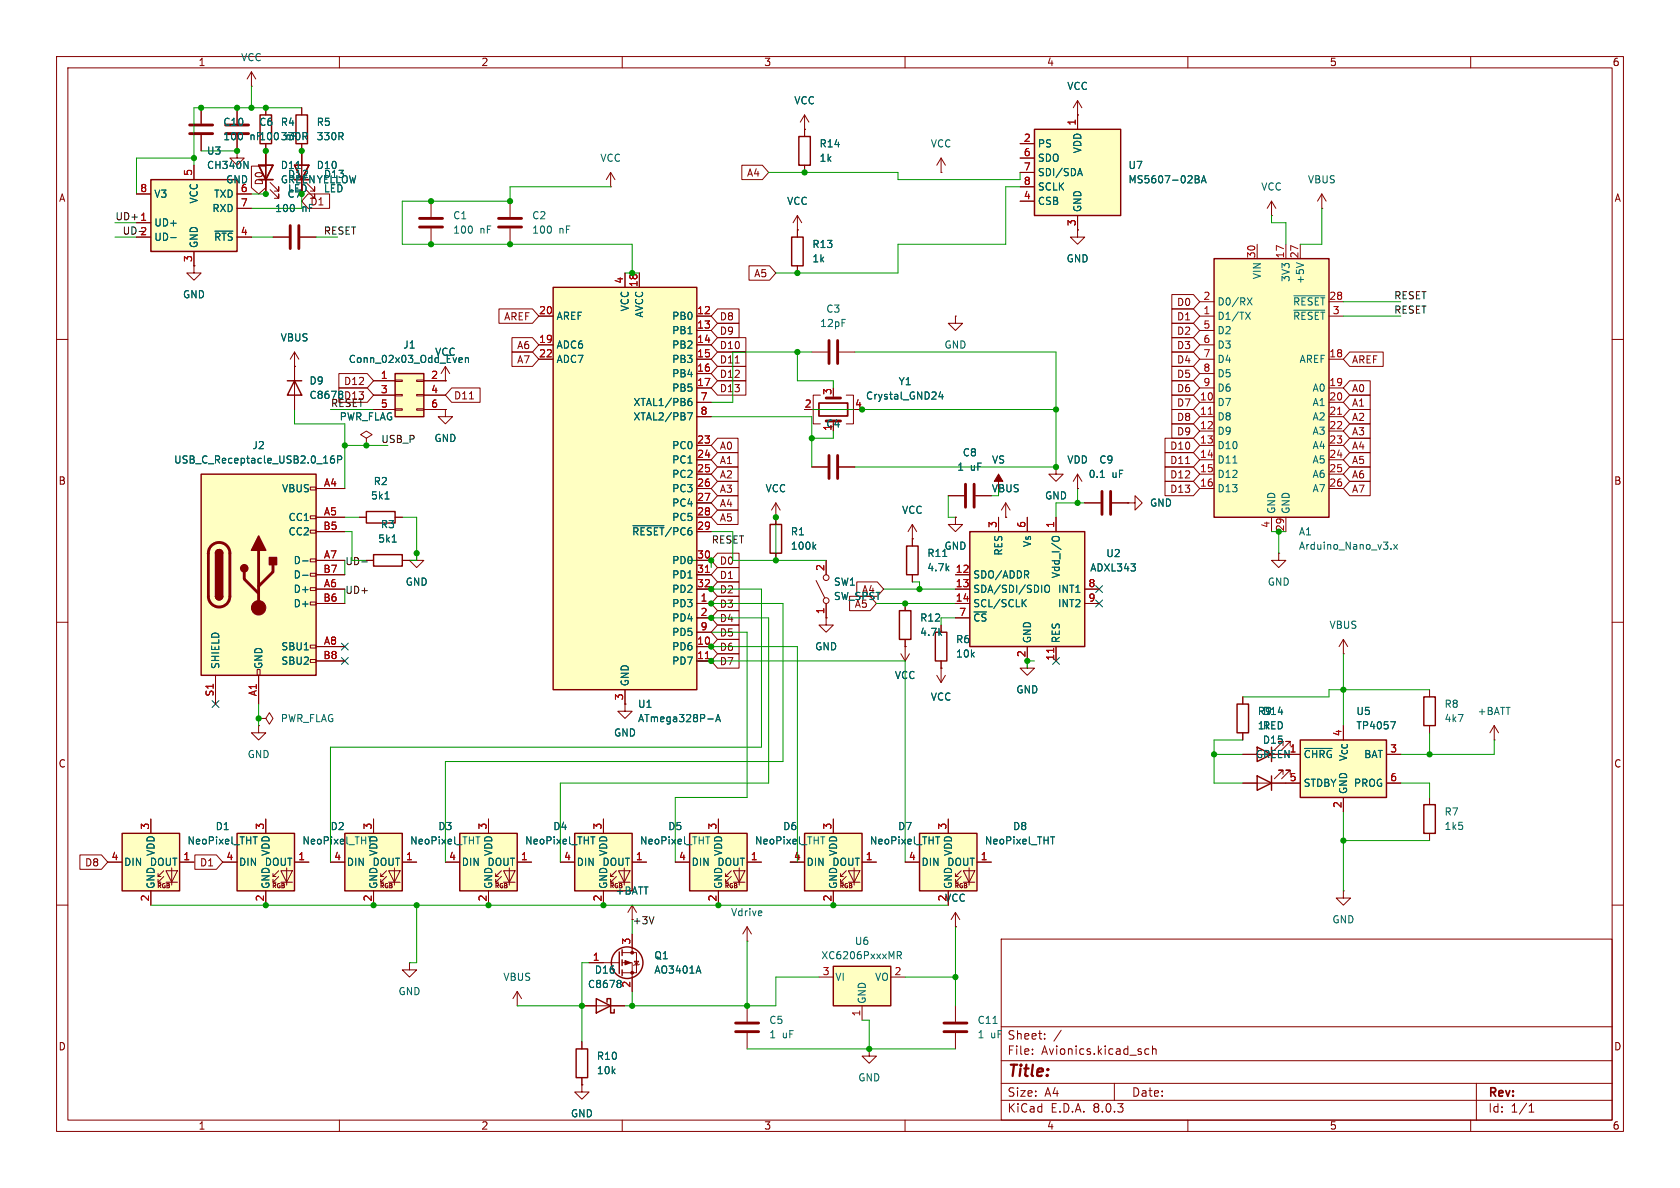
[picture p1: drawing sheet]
<svg xmlns="http://www.w3.org/2000/svg" width="297mm" height="210mm" viewBox="0 0 297 210" stroke-linecap="round" stroke-linejoin="round" font-family="sans-serif">
<defs><g id="words">
<text font-size="2.8" fill="#840000" x="178" y="190.9">Title:</text>
<g font-size="2.1" fill="#840000">
<text x="178" y="184">Sheet:</text>
<text x="178" y="186.7">File:</text>
<text x="184.1" y="186.7">Avionics.kicad_sch</text>
<text x="178" y="196.9">KiCad</text>
<text x="178" y="194.1">Size:</text>
<text x="184.7" y="194.1">A4</text>
<text x="185.7" y="196.9">E.D.A.</text>
<text x="193.3" y="196.9">8.0.3</text>
<text x="200" y="194.1">Date:</text>
<text x="263" y="194.3">Rev:</text>
<text x="263" y="196.9">Id:</text>
<text x="267.1" y="196.9">1/1</text>
</g>
<g font-size="1.8" fill="#840000">
<text x="35" y="11.9">1</text>
<text x="85" y="11.9">2</text>
<text x="135" y="11.9">3</text>
<text x="185" y="11.9">4</text>
<text x="235" y="11.9">5</text>
<text x="285" y="11.9">6</text>
<text x="10.3" y="35.9">A</text>
<text x="46.7" y="32.9" transform="rotate(-90 46.7 32.9)">D0</text>
<text x="132" y="31.4">A4</text>
<text x="285.3" y="35.9">A</text>
<text x="133.2" y="49.2">A5</text>
<text x="89" y="56.8">AREF</text>
<text x="127.2" y="56.8">D8</text>
<text x="127.2" y="59.4">D9</text>
<text x="208" y="56.8">D1</text>
<text x="208" y="54.3">D0</text>
<text x="208" y="59.4">D2</text>
<text x="91.3" y="61.9">A6</text>
<text x="91.3" y="64.5">A7</text>
<text x="127.2" y="64.5">D11</text>
<text x="127.2" y="61.9">D10</text>
<text x="208" y="64.5">D4</text>
<text x="208" y="61.9">D3</text>
<text x="238.9" y="64.5">AREF</text>
<text x="60.7" y="68.3">D12</text>
<text x="80.2" y="70.8">D11</text>
<text x="127.2" y="67">D12</text>
<text x="127.2" y="69.5">D13</text>
<text x="208" y="69.5">D6</text>
<text x="208" y="67">D5</text>
<text x="238.9" y="69.5">A0</text>
<text x="146" y="75.8">C4</text>
<text x="208" y="77.2">D9</text>
<text x="208" y="72.1">D7</text>
<text x="208" y="74.6">D8</text>
<text x="238.9" y="74.6">A2</text>
<text x="238.9" y="72.1">A1</text>
<text x="238.9" y="77.2">A3</text>
<text x="127.2" y="82.2">A1</text>
<text x="127.2" y="79.7">A0</text>
<text x="206.8" y="79.7">D10</text>
<text x="206.8" y="82.2">D11</text>
<text x="238.9" y="79.7">A4</text>
<text x="238.9" y="82.2">A5</text>
<text x="10.3" y="85.9">B</text>
<text x="127.2" y="84.8">A2</text>
<text x="127.2" y="87.3">A3</text>
<text x="127.2" y="89.9">A4</text>
<text x="206.8" y="87.3">D13</text>
<text x="206.8" y="84.8">D12</text>
<text x="238.9" y="84.8">A6</text>
<text x="238.9" y="87.3">A7</text>
<text x="285.3" y="85.9">B</text>
<text x="127.2" y="92.4">A5</text>
<text x="127.2" y="100">D0</text>
<text x="127.2" y="102.6">D1</text>
<text x="127.2" y="107.6">D3</text>
<text x="127.2" y="105.1">D2</text>
<text x="127.2" y="110.2">D4</text>
<text x="127.2" y="112.7">D5</text>
<text x="127.2" y="115.3">D6</text>
<text x="127.2" y="117.8">D7</text>
<text x="181.4" y="116.3" transform="rotate(-90 181.4 116.3)">2</text>
<text x="10.3" y="135.9">C</text>
<text x="285.3" y="135.9">C</text>
<text x="14.9" y="153.4">D8</text>
<text x="35.3" y="153.4">D1</text>
<text x="111.8" y="163.5">+3V</text>
<text x="10.3" y="185.9">D</text>
<text x="285.3" y="185.9">D</text>
<text x="35" y="199.9">1</text>
<text x="85" y="199.9">2</text>
<text x="135" y="199.9">3</text>
<text x="185" y="199.9">4</text>
<text x="235" y="199.9">5</text>
<text x="285" y="199.9">6</text>
</g>
<g font-size="1.8" fill="#006464">
<text x="42.5" y="11">VCC</text>
<text x="188.6" y="16.1">VCC</text>
<text x="39.4" y="22.5">C10</text>
<text x="45.7" y="22.5">C6</text>
<text x="49.5" y="22.5">R4</text>
<text x="55.9" y="22.5">R5</text>
<text x="140.3" y="18.6">VCC</text>
<text x="36.5" y="27.5">U3</text>
<text x="39.4" y="25">100</text>
<text x="44.2" y="25">nF100</text>
<text x="49.5" y="25">330R</text>
<text x="50.5" y="25">nF</text>
<text x="55.9" y="25">330R</text>
<text x="106" y="28.8">VCC</text>
<text x="144.8" y="26.3">R14</text>
<text x="144.8" y="28.8">1k</text>
<text x="164.5" y="26.3">VCC</text>
<text x="183.4" y="26.3">PS</text>
<text x="183.4" y="28.8">SDO</text>
<text x="191.4" y="27.2" transform="rotate(-90 191.4 27.2)">VDD</text>
<text x="27.2" y="35.2">V3</text>
<text x="36.5" y="30.1">CH340N</text>
<text x="37.8" y="35.2">TXD</text>
<text x="39.9" y="32.6">GND</text>
<text x="42.5" y="34">6</text>
<text x="49.5" y="32.6">GREENYELLOW</text>
<text x="49.5" y="30.1">D11</text>
<text x="50.7" y="35.2">C7</text>
<text x="50.8" y="31.7">D12</text>
<text x="55.9" y="30.1">D10</text>
<text x="57.2" y="34.2">LED</text>
<text x="57.2" y="31.7">D13</text>
<text x="183.4" y="31.3">SDI/SDA</text>
<text x="183.4" y="33.9">SCLK</text>
<text x="199.4" y="32.6">MS5607-02BA</text>
<text x="199.4" y="30.1">U7</text>
<text x="222.9" y="33.9">VCC</text>
<text x="231.1" y="32.6">VBUS</text>
<text x="27.2" y="40.2">UD+</text>
<text x="35.2" y="36.1" transform="rotate(-90 35.2 36.1)">VCC</text>
<text x="37.4" y="37.7">RXD</text>
<text x="48.6" y="37.7">100</text>
<text x="53.4" y="37.7">nF</text>
<text x="54.8" y="36.5">D1</text>
<text x="80" y="39">C1</text>
<text x="80" y="41.5">100</text>
<text x="84.8" y="41.5">nF</text>
<text x="94" y="39">C2</text>
<text x="94" y="41.5">100</text>
<text x="98.8" y="41.5">nF</text>
<text x="139.1" y="36.4">VCC</text>
<text x="183.4" y="36.4">CSB</text>
<text x="191.4" y="37.6" transform="rotate(-90 191.4 37.6)">GND</text>
<text x="27.2" y="42.8">UD-</text>
<text x="35.2" y="43.9" transform="rotate(-90 35.2 43.9)">GND</text>
<text x="37.8" y="42.8">~{RTS}</text>
<text x="143.5" y="44">R13</text>
<text x="143.5" y="46.6">1k</text>
<text x="188.5" y="46.6">GND</text>
<text x="32.3" y="52.9">GND</text>
<text x="223.1" y="49.5" transform="rotate(-90 223.1 49.5)">VIN</text>
<text x="228.2" y="49.9" transform="rotate(-90 228.2 49.9)">3V3</text>
<text x="230.7" y="50.3" transform="rotate(-90 230.7 50.3)">+5V</text>
<text x="98.3" y="56.7">AREF</text>
<text x="111.4" y="55.1" transform="rotate(-90 111.4 55.1)">VCC</text>
<text x="113.9" y="56.2" transform="rotate(-90 113.9 56.2)">AVCC</text>
<text x="118.7" y="56.7">PB0</text>
<text x="118.7" y="59.3">PB1</text>
<text x="144.9" y="58">12pF</text>
<text x="146" y="55.5">C3</text>
<text x="215.1" y="56.7">D1/TX</text>
<text x="215.1" y="54.2">D0/RX</text>
<text x="215.1" y="59.3">D2</text>
<text x="228.5" y="54.2">~{RESET}</text>
<text x="228.5" y="56.7">~{RESET}</text>
<text x="49.5" y="60.6">VBUS</text>
<text x="61.6" y="64.4">Conn_02x03_Odd_Even</text>
<text x="71.2" y="61.8">J1</text>
<text x="76.8" y="63.1">VCC</text>
<text x="98.3" y="61.8">ADC6</text>
<text x="98.3" y="64.4">ADC7</text>
<text x="118.7" y="61.8">PB2</text>
<text x="118.7" y="64.4">PB3</text>
<text x="166.9" y="61.8">GND</text>
<text x="215.1" y="61.8">D3</text>
<text x="215.1" y="64.4">D4</text>
<text x="229.6" y="64.4">AREF</text>
<text x="54.6" y="68.2">D9</text>
<text x="54.6" y="70.7">C8678 D13</text>
<text x="54.6" y="70.7">C8678</text>
<text x="111.9" y="72">XTAL1/PB6</text>
<text x="118.7" y="66.9">PB4</text>
<text x="118.7" y="69.4">PB5</text>
<text x="153" y="70.8">Crystal_GND24</text>
<text x="158.8" y="68.3">Y1</text>
<text x="215.1" y="72">D7</text>
<text x="215.1" y="66.9">D5</text>
<text x="215.1" y="69.4">D6</text>
<text x="231.9" y="69.4">A0</text>
<text x="231.9" y="72">A1</text>
<text x="58.4" y="72">RESET</text>
<text x="60" y="74.5">PWR_FLAG</text>
<text x="111.9" y="74.5">XTAL2/PB7</text>
<text x="215.1" y="74.5">D8</text>
<text x="215.1" y="77.1">D9</text>
<text x="231.9" y="74.5">A2</text>
<text x="231.9" y="77.1">A3</text>
<text x="30.7" y="82.1">USB_C_Receptacle_USB2.0_16P</text>
<text x="44.5" y="79.6">J2</text>
<text x="76.7" y="78.3">GND</text>
<text x="118.7" y="79.6">PC0</text>
<text x="118.7" y="82.1">PC1</text>
<text x="169.1" y="83.4">1</text>
<text x="170.1" y="80.9">C8</text>
<text x="171.5" y="83.4">uF</text>
<text x="175.3" y="82.1">VS</text>
<text x="188.6" y="82.1">VDD</text>
<text x="194.2" y="82.1">C9</text>
<text x="215.1" y="79.6">D10</text>
<text x="215.1" y="82.1">D11</text>
<text x="231.9" y="79.6">A4</text>
<text x="231.9" y="82.1">A5</text>
<text x="49.8" y="87.2">VBUS</text>
<text x="65.5" y="88.5">5k1</text>
<text x="66" y="86">R2</text>
<text x="118.7" y="84.7">PC2</text>
<text x="118.7" y="87.2">PC3</text>
<text x="118.7" y="89.8">PC4</text>
<text x="135.2" y="87.2">VCC</text>
<text x="175.2" y="87.2">VBUS</text>
<text x="184.7" y="88.5">GND</text>
<text x="192.4" y="84.7">0.1</text>
<text x="196.6" y="84.7">uF</text>
<text x="203.2" y="89.8">GND</text>
<text x="215.1" y="84.7">D12</text>
<text x="215.1" y="87.2">D13</text>
<text x="231.9" y="84.7">A6</text>
<text x="231.9" y="87.2">A7</text>
<text x="50.9" y="92.3">CC1</text>
<text x="50.9" y="94.8">CC2</text>
<text x="67.2" y="93.6">R3</text>
<text x="111.7" y="94.8">~{RESET}/PC6</text>
<text x="118.7" y="92.3">PC5</text>
<text x="139.7" y="94.8">R1</text>
<text x="159.4" y="91">VCC</text>
<text x="225.7" y="90.9" transform="rotate(-90 225.7 90.9)">GND</text>
<text x="228.2" y="90.9" transform="rotate(-90 228.2 90.9)">GND</text>
<text x="229.5" y="94.8">A1</text>
<text x="51.8" y="99.9">D-</text>
<text x="66.8" y="96.1">5k1</text>
<text x="118.7" y="99.9">PD0</text>
<text x="139.7" y="97.4">100k</text>
<text x="163.8" y="101.2">4.7k</text>
<text x="163.8" y="98.7">R11</text>
<text x="166.9" y="97.4">GND</text>
<text x="177.4" y="98.3" transform="rotate(-90 177.4 98.3)">RES</text>
<text x="182.5" y="96.8" transform="rotate(-90 182.5 96.8)">Vs</text>
<text x="192.6" y="101.2">ADXL343</text>
<text x="195.5" y="98.7">U2</text>
<text x="229.5" y="97.4">Arduino_Nano_v3.x</text>
<text x="51.8" y="105">D+</text>
<text x="51.8" y="107.5">D+</text>
<text x="51.8" y="102.5">D-</text>
<text x="71.6" y="103.7">GND</text>
<text x="118.7" y="107.5">PD3</text>
<text x="118.7" y="102.5">PD1</text>
<text x="118.7" y="105">PD2</text>
<text x="147.3" y="106.3">SW_SPST</text>
<text x="147.3" y="103.7">SW1</text>
<text x="151" y="107.6">A5</text>
<text x="152.3" y="105.1">A4</text>
<text x="172" y="102.5">SDO/ADDR</text>
<text x="172" y="105">SDA/SDI/SDIO</text>
<text x="172" y="107.5">SCL/SCLK</text>
<text x="186.9" y="105">INT1</text>
<text x="186.9" y="107.5">INT2</text>
<text x="187.6" y="102.3" transform="rotate(-90 187.6 102.3)">Vdd_I/O</text>
<text x="224" y="103.7">GND</text>
<text x="118.7" y="110.1">PD4</text>
<text x="118.7" y="112.6">PD5</text>
<text x="162.6" y="112.6">4.7k</text>
<text x="162.6" y="110.1">R12</text>
<text x="168.9" y="113.9">R6</text>
<text x="172" y="110.1">~{CS}</text>
<text x="182.5" y="113.8" transform="rotate(-90 182.5 113.8)">GND</text>
<text x="187.6" y="113.8" transform="rotate(-90 187.6 113.8)">RES</text>
<text x="234.9" y="111.4">VBUS</text>
<text x="39" y="118.4" transform="rotate(-90 39 118.4)">SHIELD</text>
<text x="46.6" y="118.4" transform="rotate(-90 46.6 118.4)">GND</text>
<text x="49.6" y="115.2">SBU1</text>
<text x="49.6" y="117.7">SBU2</text>
<text x="118.7" y="115.2">PD6</text>
<text x="118.7" y="117.7">PD7</text>
<text x="144" y="115.2">GND</text>
<text x="168.9" y="116.4">10k</text>
<text x="111.4" y="121.4" transform="rotate(-90 111.4 121.4)">GND</text>
<text x="112.7" y="125.3">U1</text>
<text x="158.1" y="120.2">VCC</text>
<text x="164.5" y="124.1">VCC</text>
<text x="179.6" y="122.8">GND</text>
<text x="255.3" y="125.3">R8</text>
<text x="49.5" y="127.9">PWR_FLAG</text>
<text x="108.5" y="130.4">GND</text>
<text x="112.7" y="127.9">ATmega328P-A</text>
<text x="222.3" y="126.6">R9</text>
<text x="222.3" y="129.1">1k</text>
<text x="223.2" y="131.7">D15</text>
<text x="223.2" y="126.6">D14</text>
<text x="223.2" y="129.1">RED</text>
<text x="239.7" y="126.6">U5</text>
<text x="239.7" y="129.1">TP4057</text>
<text x="255.3" y="127.9">4k7</text>
<text x="261.1" y="126.6">+BATT</text>
<text x="43.7" y="134.2">GND</text>
<text x="221.9" y="134.2">GREEN</text>
<text x="230.4" y="134.2">~{CHRG}</text>
<text x="238.4" y="134.7" transform="rotate(-90 238.4 134.7)">V_{CC}</text>
<text x="241.1" y="134.2">BAT</text>
<text x="230.4" y="139.3">STDBY</text>
<text x="238.4" y="140.5" transform="rotate(-90 238.4 140.5)">GND</text>
<text x="239.3" y="139.3">PROG</text>
<text x="33" y="149.5">NeoPixel_THT</text>
<text x="38" y="146.9">D1</text>
<text x="53.4" y="149.5">NeoPixel_THT</text>
<text x="58.3" y="146.9">D2</text>
<text x="72.4" y="149.5">NeoPixel_THT</text>
<text x="77.4" y="146.9">D3</text>
<text x="92.7" y="149.5">NeoPixel_THT</text>
<text x="97.7" y="146.9">D4</text>
<text x="113" y="149.5">NeoPixel_THT</text>
<text x="118" y="146.9">D5</text>
<text x="133.4" y="149.5">NeoPixel_THT</text>
<text x="138.4" y="146.9">D6</text>
<text x="153.7" y="149.5">NeoPixel_THT</text>
<text x="158.7" y="146.9">D7</text>
<text x="174" y="149.5">NeoPixel_THT</text>
<text x="179" y="146.9">D8</text>
<text x="255.3" y="144.4">R7</text>
<text x="255.3" y="146.9">1k5</text>
<text x="21.8" y="153.3">DIN</text>
<text x="26.4" y="153.3">DOUT</text>
<text x="27.5" y="151.4" transform="rotate(-90 27.5 151.4)">VDD</text>
<text x="42.2" y="153.3">DIN</text>
<text x="46.7" y="153.3">DOUT</text>
<text x="47.9" y="151.4" transform="rotate(-90 47.9 151.4)">VDD</text>
<text x="61.2" y="153.3">DIN</text>
<text x="65.8" y="153.3">DOUT</text>
<text x="66.9" y="151.4" transform="rotate(-90 66.9 151.4)">VDD</text>
<text x="81.5" y="153.3">DIN</text>
<text x="86.1" y="153.3">DOUT</text>
<text x="87.2" y="151.4" transform="rotate(-90 87.2 151.4)">VDD</text>
<text x="101.9" y="153.3">DIN</text>
<text x="106.4" y="153.3">DOUT</text>
<text x="107.5" y="151.4" transform="rotate(-90 107.5 151.4)">VDD</text>
<text x="122.2" y="153.3">DIN</text>
<text x="126.7" y="153.3">DOUT</text>
<text x="127.9" y="151.4" transform="rotate(-90 127.9 151.4)">VDD</text>
<text x="142.5" y="153.3">DIN</text>
<text x="147" y="153.3">DOUT</text>
<text x="148.2" y="151.4" transform="rotate(-90 148.2 151.4)">VDD</text>
<text x="162.8" y="153.3">DIN</text>
<text x="167.4" y="153.3">DOUT</text>
<text x="168.5" y="151.4" transform="rotate(-90 168.5 151.4)">VDD</text>
<text x="27.5" y="157.2" transform="rotate(-90 27.5 157.2)">GND</text>
<text x="47.9" y="157.2" transform="rotate(-90 47.9 157.2)">GND</text>
<text x="66.9" y="157.2" transform="rotate(-90 66.9 157.2)">GND</text>
<text x="87.2" y="157.2" transform="rotate(-90 87.2 157.2)">GND</text>
<text x="107.5" y="157.2" transform="rotate(-90 107.5 157.2)">GND</text>
<text x="108.7" y="158.3">+BATT</text>
<text x="127.9" y="157.2" transform="rotate(-90 127.9 157.2)">GND</text>
<text x="148.2" y="157.2" transform="rotate(-90 148.2 157.2)">GND</text>
<text x="167" y="159.6">VCC</text>
<text x="168.5" y="157.2" transform="rotate(-90 168.5 157.2)">GND</text>
<text x="129.1" y="162.2">Vdrive</text>
<text x="151" y="167.2">U6</text>
<text x="235.5" y="163.4">GND</text>
<text x="88.9" y="173.6">VBUS</text>
<text x="105.1" y="172.3">D16</text>
<text x="115.6" y="172.3">AO3401A</text>
<text x="115.6" y="169.8">Q1</text>
<text x="145.1" y="169.8">XC6206PxxxMR</text>
<text x="147.6" y="173.6">VI</text>
<text x="154.6" y="173.6">VO</text>
<text x="70.4" y="176.1">GND</text>
<text x="103.8" y="174.9">C8678</text>
<text x="111.5" y="174.7" transform="rotate(-90 111.5 174.7)">2</text>
<text x="153.3" y="177.5" transform="rotate(-90 153.3 177.5)">GND</text>
<text x="135.9" y="181.2">C5</text>
<text x="135.9" y="183.7">1</text>
<text x="138.3" y="183.7">uF</text>
<text x="172.7" y="183.7">1</text>
<text x="172.7" y="181.2">C11</text>
<text x="175.1" y="183.7">uF</text>
<text x="105.4" y="190.1">10k</text>
<text x="105.4" y="187.6">R10</text>
<text x="151.6" y="191.4">GND</text>
<text x="100.8" y="197.7">GND</text>
</g>
<g font-size="1.8" fill="#a90000">
<text x="190.2" y="22.3" transform="rotate(-90 190.2 22.3)">1</text>
<text x="180.9" y="25.1">2</text>
<text x="180.9" y="27.7">6</text>
<text x="24.7" y="34">8</text>
<text x="34" y="31.2" transform="rotate(-90 34 31.2)">5</text>
<text x="180.9" y="35.3">4</text>
<text x="180.9" y="30.2">7</text>
<text x="180.9" y="32.8">8</text>
<text x="24.7" y="39.1">1</text>
<text x="24.7" y="41.7">2</text>
<text x="42.5" y="41.7">4</text>
<text x="42.5" y="36.6">7</text>
<text x="190.2" y="40.1" transform="rotate(-90 190.2 40.1)">3</text>
<text x="34" y="46.4" transform="rotate(-90 34 46.4)">3</text>
<text x="222" y="45.8" transform="rotate(-90 222 45.8)">30</text>
<text x="227.1" y="45.8" transform="rotate(-90 227.1 45.8)">17</text>
<text x="229.6" y="45.8" transform="rotate(-90 229.6 45.8)">27</text>
<text x="110.2" y="50.2" transform="rotate(-90 110.2 50.2)">4</text>
<text x="112.8" y="50.8" transform="rotate(-90 112.8 50.8)">18</text>
<text x="212.7" y="53.1">2</text>
<text x="234.9" y="53.1">28</text>
<text x="95.2" y="55.6">20</text>
<text x="123.1" y="55.6">12</text>
<text x="123.1" y="58.2">13</text>
<text x="212.7" y="55.6">1</text>
<text x="212.7" y="58.2">5</text>
<text x="235.5" y="55.6">3</text>
<text x="95.2" y="60.7">19</text>
<text x="95.2" y="63.2">22</text>
<text x="123.1" y="60.7">14</text>
<text x="123.1" y="63.2">15</text>
<text x="123.1" y="65.8">16</text>
<text x="212.7" y="60.7">6</text>
<text x="212.7" y="63.2">7</text>
<text x="212.7" y="65.8">8</text>
<text x="234.9" y="63.2">18</text>
<text x="67.2" y="67.1">1</text>
<text x="67.2" y="69.6">3</text>
<text x="76.1" y="67.1">2</text>
<text x="76.1" y="69.6">4</text>
<text x="123.1" y="68.3">17</text>
<text x="123.8" y="70.9">7</text>
<text x="147.1" y="69.9" transform="rotate(-90 147.1 69.9)">3</text>
<text x="212" y="70.9">10</text>
<text x="212.7" y="68.3">9</text>
<text x="234.9" y="68.3">19</text>
<text x="234.9" y="70.9">20</text>
<text x="67.2" y="72.1">5</text>
<text x="76.1" y="72.1">6</text>
<text x="123.8" y="73.4">8</text>
<text x="142.2" y="72.1">2</text>
<text x="147.1" y="76.3" transform="rotate(-90 147.1 76.3)">1</text>
<text x="151.1" y="72.1">4</text>
<text x="212" y="73.4">11</text>
<text x="212" y="75.9">12</text>
<text x="234.9" y="73.4">21</text>
<text x="234.9" y="75.9">22</text>
<text x="123.1" y="78.5">23</text>
<text x="123.1" y="81">24</text>
<text x="123.1" y="83.6">25</text>
<text x="212" y="78.5">13</text>
<text x="212" y="81">14</text>
<text x="212" y="83.6">15</text>
<text x="234.9" y="78.5">23</text>
<text x="234.9" y="81">24</text>
<text x="234.9" y="83.6">25</text>
<text x="57.2" y="86.1">A4</text>
<text x="123.1" y="86.1">26</text>
<text x="123.1" y="88.6">27</text>
<text x="212" y="86.1">16</text>
<text x="234.9" y="86.1">26</text>
<text x="57.1" y="93.7">B5</text>
<text x="57.2" y="91.2">A5</text>
<text x="123.1" y="91.2">28</text>
<text x="123.1" y="93.7">29</text>
<text x="176.3" y="93.4" transform="rotate(-90 176.3 93.4)">3</text>
<text x="181.4" y="93.4" transform="rotate(-90 181.4 93.4)">6</text>
<text x="186.4" y="93.4" transform="rotate(-90 186.4 93.4)">1</text>
<text x="224.5" y="93.4" transform="rotate(-90 224.5 93.4)">4</text>
<text x="57.1" y="101.3">B7</text>
<text x="57.2" y="98.8">A7</text>
<text x="123.1" y="98.8">30</text>
<text x="123.1" y="101.3">31</text>
<text x="145.8" y="101" transform="rotate(-90 145.8 101)">2</text>
<text x="168.9" y="101.3">12</text>
<text x="57.1" y="106.4">B6</text>
<text x="57.2" y="103.9">A6</text>
<text x="123.1" y="103.9">32</text>
<text x="123.8" y="106.4">1</text>
<text x="168.9" y="103.9">13</text>
<text x="168.9" y="106.4">14</text>
<text x="192.3" y="103.9">8</text>
<text x="192.3" y="106.4">9</text>
<text x="123.8" y="109">2</text>
<text x="123.8" y="111.5">9</text>
<text x="145.8" y="108.7" transform="rotate(-90 145.8 108.7)">1</text>
<text x="169.5" y="109">7</text>
<text x="57.1" y="116.6">B8</text>
<text x="57.2" y="114">A8</text>
<text x="123.1" y="114">10</text>
<text x="123.1" y="116.6">11</text>
<text x="186.4" y="116.9" transform="rotate(-90 186.4 116.9)">11</text>
<text x="37.8" y="123.2" transform="rotate(-90 37.8 123.2)">S1</text>
<text x="45.5" y="123.2" transform="rotate(-90 45.5 123.2)">A1</text>
<text x="110.2" y="123.9" transform="rotate(-90 110.2 123.9)">3</text>
<text x="237.2" y="130.2" transform="rotate(-90 237.2 130.2)">4</text>
<text x="227.9" y="133.1">1</text>
<text x="245.7" y="133.1">3</text>
<text x="227.9" y="138.2">5</text>
<text x="237.2" y="142.9" transform="rotate(-90 237.2 142.9)">2</text>
<text x="245.7" y="138.2">6</text>
<text x="26.4" y="146.8" transform="rotate(-90 26.4 146.8)">3</text>
<text x="46.7" y="146.8" transform="rotate(-90 46.7 146.8)">3</text>
<text x="65.8" y="146.8" transform="rotate(-90 65.8 146.8)">3</text>
<text x="86.1" y="146.8" transform="rotate(-90 86.1 146.8)">3</text>
<text x="106.4" y="146.8" transform="rotate(-90 106.4 146.8)">3</text>
<text x="126.7" y="146.8" transform="rotate(-90 126.7 146.8)">3</text>
<text x="147.1" y="146.8" transform="rotate(-90 147.1 146.8)">3</text>
<text x="167.4" y="146.8" transform="rotate(-90 167.4 146.8)">3</text>
<text x="19.6" y="152.1">4</text>
<text x="32.3" y="152.1">1</text>
<text x="39.9" y="152.1">4</text>
<text x="52.6" y="152.1">1</text>
<text x="59" y="152.1">4</text>
<text x="71.7" y="152.1">1</text>
<text x="79.3" y="152.1">4</text>
<text x="92" y="152.1">1</text>
<text x="99.6" y="152.1">4</text>
<text x="112.3" y="152.1">1</text>
<text x="119.9" y="152.1">4</text>
<text x="132.6" y="152.1">1</text>
<text x="140.3" y="152.1">4</text>
<text x="153" y="152.1">1</text>
<text x="160.6" y="152.1">4</text>
<text x="173.3" y="152.1">1</text>
<text x="26.4" y="159.5" transform="rotate(-90 26.4 159.5)">2</text>
<text x="46.7" y="159.5" transform="rotate(-90 46.7 159.5)">2</text>
<text x="65.8" y="159.5" transform="rotate(-90 65.8 159.5)">2</text>
<text x="86.1" y="159.5" transform="rotate(-90 86.1 159.5)">2</text>
<text x="106.4" y="159.5" transform="rotate(-90 106.4 159.5)">2</text>
<text x="126.7" y="159.5" transform="rotate(-90 126.7 159.5)">2</text>
<text x="147.1" y="159.5" transform="rotate(-90 147.1 159.5)">2</text>
<text x="167.4" y="159.5" transform="rotate(-90 167.4 159.5)">2</text>
<text x="111.5" y="167.1" transform="rotate(-90 111.5 167.1)">3</text>
<text x="104.7" y="169.9">1</text>
<text x="145.3" y="172.5">3</text>
<text x="158" y="172.5">2</text>
<text x="152.1" y="179.8" transform="rotate(-90 152.1 179.8)">1</text>
</g>
<g font-size="1.8" fill="#009600">
<text x="50.8" y="34.2">LED</text>
<text x="227.1" y="94" transform="rotate(-90 227.1 94)">29</text>
</g>
<g font-size="1.8" fill="#0f0f0f">
<text x="20.3" y="39">UD+ 1</text>
<text x="21.6" y="41.6">UD-2</text>
<text x="57.1" y="41.6">RESET</text>
<text x="246.4" y="53">RESET</text>
<text x="246.4" y="55.5">RESET</text>
<text x="67.3" y="78.4">USB_P</text>
<text x="61" y="100">UD-</text>
<text x="125.7" y="96.2">RESET</text>
<text x="61" y="105.1">UD+</text>
</g>
<g font-size="1.1" fill="#840000">
<text x="27.7" y="157.2">RGB</text>
<text x="48" y="157.2">RGB</text>
<text x="67" y="157.2">RGB</text>
<text x="87.4" y="157.2">RGB</text>
<text x="128" y="157.2">RGB</text>
<text x="148.3" y="157.2">RGB</text>
<text x="168.6" y="157.2">RGB</text>
</g>
<text font-size="1.1" fill="#006464" x="107.7" y="157.2">RGB</text>
</g></defs>
<g fill="none" stroke="#840000" stroke-width=".18">
<path d="M10 10h277v190h-277zM12 12h273v186h-273zM60 10v2M110 10v2M160 10v2M210 10v2M260 10v2M10 60h2M285 60h2M78.7 67.3h.1M78.7 64.8l-.7 1.2M78.7 64.8v2.5"/>
<path d="M78.7 64.8l.8 1.2M63.5 91.4h1.3M69.8 91.4h1.3M10 110h2M285 110h2M110.5 124.5v1.2h1.3l-1.3 1.3-1.3-1.3h1.3M110.5 124.5h.1M219.7 138.4h7.6M226.8 136.9v-.8h-.7h.7l-1.5 1.6M228.1 136.9v-.8h-.8h.8l-1.5 1.6M10 160h2M285 160h2"/>
<path d="M177 166h108v32h-108zM60 198v2M110 198v2M160 198v2M177 194.5h108M177 191.5h108M177 187.5h108M177 181.5h108M182.5 186.3v.1M182.5 185.5v.1M184.7 183.6v.1M184.7 182.8v.1"/>
<path d="M187.6 182.1l-1.3 2M197 191.5v3M203.1 185.5l-.4-.1-.3 .3v.4l.1 .2h.6M203.7 185.5l.3-.1 .3 .1 .1 .9M203.7 184.9v1.5M210 198v2M260 198v2M261 191.5v6.5M270.3 196.6h.9M270.3 195.5l.4-.4v1.5"/>
</g>
<path d="M64.8 90.4h5v2.1h-5zM222.2 137.2l2.6 1.2-2.6 1.3zM224.8 137.2v2.5" fill="none" stroke="#840000" stroke-width=".25"/>
<path d="M68.1 88.2h.7" fill="none" stroke="#006464" stroke-width=".18"/>
<path d="M229.9 130.8h15.2v10.2h-15.2z" fill="#ffffc2"/>
<path d="M229.9 130.8h15.2v10.2h-15.2z" fill="none" stroke="#840000" stroke-width=".25"/>
<g fill="none" stroke="#840000" stroke-width=".18">
<path d="M224.8 38.1h.1M224.8 35.6l-.8 1.2M224.8 35.6v2.5M224.8 35.6l.8 1.2M233.7 36.8h.1M233.7 34.3l-.8 1.3M233.7 34.3v2.5M233.7 34.3l.7 1.3M227.3 133.4h2.6M227.3 138.4h2.6M245.1 133.4h2.5M245.1 138.4h2.5"/>
<path d="M237.5 141v2.5"/>
</g>
<path d="M230.6 132.3h4.9M245.8 127.6h.9l-.6 1.2" fill="none" stroke="#006464" stroke-width=".18"/>
<path d="M162.6 147.3h10.1v10.2h-10.1z" fill="#ffffc2"/>
<path d="M160 152.4h2.6M167.6 144.8v2.5M167.6 157.5v2.5M168.9 156h.5M168.9 154.9h.5M169.9 154.9l-1 1.1v-.6M169.9 153.9l-1 1v-.5M170.3 153.9h2l-1 2.1zM170.3 156h2M171.3 153.4v3.1M172.7 152.4h2.6" fill="none" stroke="#840000" stroke-width=".18"/>
<path d="M162.6 147.3h10.1v10.2h-10.1z" fill="none" stroke="#840000" stroke-width=".25"/>
<path d="M185.7 147.9h.7" fill="none" stroke="#006464" stroke-width=".18"/>
<path d="M182.9 22.9h15.2v15.2h-15.2z" fill="#ffffc2"/>
<path d="M182.9 22.9h15.2v15.2h-15.2z" fill="none" stroke="#840000" stroke-width=".25"/>
<path d="M180.3 25.4h2.6M180.3 35.6h2.6M180.3 27.9h2.6M180.3 30.5h2.6M180.3 33h2.6M190.5 20.3v2.6M190.5 38.1v2.5" fill="none" stroke="#840000" stroke-width=".18"/>
<path d="M190.6 30.7h.6M190.9 29.8l.5 1.3M211.3 31.1l.6 .1 .1 .2-.3 .3M211.3 31.7h.4M211.7 31.7l.3 .2v.3l-.7 .1M212.4 32.3l.4-1.2 .4 1.2M212.5 32h.6" fill="none" stroke="#006464" stroke-width=".18"/>
<path d="M26.7 31.8h15.2v12.7h-15.2z" fill="#ffffc2"/>
<g fill="none" stroke="#840000" stroke-width=".25">
<path d="M26.7 31.8h15.2v12.7h-15.2zM45.7 29.2h2.6l-1.3 2.6zM45.7 31.8h2.6M46 20.3h2v5.1h-2zM52.1 29.2h2.5l-1.3 2.6zM52.3 20.3h2.1v5.1h-2.1zM109.5 168.3v3.8M110 167.9v1M110 169.7v1M110 171.5v1"/>
<circle cx="110.9" cy="170.2" r="2.79"/>
</g>
<g fill="none" stroke="#840000" stroke-width=".18">
<path d="M41.9 19.1v2.7M44.4 15.2h.1M44.4 12.7l-.7 1.3M44.4 12.7v2.5M44.4 12.7l.8 1.3M47 19.1v1.2M53.3 19.1v1.2M24.1 39.4h2.6M24.1 34.3h2.6M34.3 29.2v2.6M41.9 26.7v1.2h1.3l-1.3 1.3-1.3-1.3h1.3M41.9 26.7h.1"/>
<path d="M41.9 34.3h2.5M41.9 36.8h2.5M41.9 23.9v2.8M47 25.4v8.9M47.8 33.5l1.5 1.6v-.8v.8h-.8M47.8 32.3l1.5 1.5v-.8v.8h-.8M53.3 25.4v8.9M54.1 33.5l1.5 1.6v-.8v.8h-.7M54.1 32.3l1.5 1.5v-.8v.8h-.7M76.2 35.6v2.8M90.2 35.6v2.8M141 38.1l-.8 1.3"/>
<path d="M141 38.1v2.5M141 38.1l.7 1.3M24.1 41.9h2.6M34.3 44.5v2.5M41.9 41.9h2.5M76.2 40.4v2.8M90.2 40.4v2.8M141 40.6h.1M190.5 40.6v1.3h1.3l-1.3 1.3-1.3-1.3h1.3M190.5 40.6h.1M176.5 83.8v2.6M186.7 82.6v1.2h1.3l-1.3 1.3-1.3-1.3h1.3"/>
<path d="M186.7 82.6h.1M104.1 170.2h5.4M110 170.2h1.8v5.1M110 168.4h2.5v3.6h-2.5M111.8 160l-.8 1.3M111.8 160v2.6M111.8 165.1v3.3M111.8 160l.7 1.3M112.1 169.9h.8l-.4 .7zM113 170.4l-.1 .2h-.8l-.1 .1"/>
</g>
<path d="M43.1 28.5l.8 1.3v-1.3M30.2 42h.9M38 40.9h3.2M123.5 170.8l.4 1.2" fill="none" stroke="#006464" stroke-width=".18"/>
<path d="M39.9 23.6h4M39.9 22.1h4M74.2 38.6h4M88.1 38.6h4.1M74.2 40.1h4M88.1 40.1h4.1" fill="none" stroke="#840000" stroke-width=".51"/>
<g fill="#840000" stroke="#840000" stroke-width=".18">
<path d="M176.5 83.8l.8 1.3h-1.5z"/>
<path d="M110.5 169.8l1 .4-1 .4z"/>
<circle cx="111.8" cy="172" r=".25"/>
<circle cx="111.8" cy="168.4" r=".25"/>
</g>
<path d="M214.6 45.7h20.3v45.7h-20.3z" fill="#ffffc2"/>
<path d="M214.6 45.7h20.3v45.7h-20.3z" fill="none" stroke="#840000" stroke-width=".25"/>
<g fill="none" stroke="#840000" stroke-width=".18">
<path d="M48.3 41.9h2.8M53.1 41.9h2.8M212.1 55.9h2.5M212.1 53.3h2.5M212.1 58.4h2.5M222.2 43.2v2.5M227.3 43.2v2.5M229.9 43.2v2.5M234.9 55.9h2.6M234.9 53.3h2.6M78.7 72.4v1.3h1.3l-1.3 1.2-1.2-1.2h1.2M78.7 72.4h.1"/>
<path d="M212.1 71.1h2.5M212.1 73.7h2.5M212.1 76.2h2.5M212.1 78.7h2.5M212.1 63.5h2.5M212.1 68.6h2.5M212.1 61h2.5M212.1 66h2.5M234.9 71.1h2.6M234.9 73.7h2.6M234.9 76.2h2.6M234.9 78.7h2.6"/>
<path d="M234.9 63.5h2.6M234.9 68.6h2.6M191.8 88.9h2.8M196.6 88.9h2.8M212.1 81.3h2.5M212.1 83.8h2.5M212.1 86.4h2.5M224.8 91.4v2.6M227.3 91.4v2.6M234.9 81.3h2.6M234.9 83.8h2.6M234.9 86.4h2.6"/>
</g>
<path d="M220.2 55.2l.8 1.3M220.5 52.6l.8 1.3M221 55.2l-.8 1.3M221.3 52.6l-.8 1.3M228.7 52.3h5.5M228.7 54.8h5.5M229.2 46.4l1.2 .5M194.5 84.4h.7M218 81.9h.7M245.9 97v.1M246.4 96.3l.7 .8M247.1 96.3l-.7 .8" fill="none" stroke="#006464" stroke-width=".18"/>
<path d="M213.6 73.2h.7M236.5 73.2h.7" fill="none" stroke="#a90000" stroke-width=".18"/>
<path d="M51.3 39.9v4M52.8 39.9v4M194.8 86.9v4M196.3 86.9v4" fill="none" stroke="#840000" stroke-width=".51"/>
<path d="M69.8 66h5.1v7.7h-5.1z" fill="#ffffc2"/>
<g fill="none" stroke="#840000" stroke-width=".18">
<path d="M35.6 19.1v2.7M35.6 23.9v2.8M66 67.3h3.8M66 69.9h3.8M66 72.4h3.8M69.8 72.3h1.3v.2h-1.3zM69.8 69.7h1.3v.3h-1.3zM69.8 67.2h1.3v.2h-1.3zM73.7 72.3h1.2v.2h-1.2zM73.7 69.7h1.2v.3h-1.2zM73.7 67.2h1.2v.2h-1.2zM74.9 67.3h3.8"/>
<path d="M74.9 69.9h3.8M74.9 72.4h3.8"/>
</g>
<path d="M69.8 66h5.1v7.7h-5.1z" fill="none" stroke="#840000" stroke-width=".25"/>
<path d="M81.3 63.2l.4 .1v.2l-.6 .2M81.7 64l-.4 .1M82.3 63.4l.2-.2 .3 .1v.8M82.3 63.2v.9" fill="none" stroke="#006464" stroke-width=".18"/>
<path d="M33.5 23.6h4.1M33.5 22.1h4.1" fill="none" stroke="#840000" stroke-width=".51"/>
<path d="M35.6 83.8h20.3v35.6h-20.3z" fill="#ffffc2"/>
<g fill="none" stroke="#840000" stroke-width=".18">
<path d="M54.9 98.8h1v.5h-1zM54.9 93.7h1v.5h-1zM54.9 91.2h1v.5h-1zM54.9 86.1h1v.5h-1zM55.9 86.4h5.1M55.9 91.4h5.1M55.9 99.1h5.1M55.9 94h5.1M38.1 119.4v5.1M45.5 118.4h.5v1h-.5zM45.7 119.4v5.1M54.9 116.6h1v.5h-1z"/>
<path d="M54.9 114h1v.6h-1zM54.9 106.4h1v.5h-1zM54.9 103.9h1v.5h-1zM54.9 101.3h1v.6h-1zM55.9 104.1h5.1M55.9 114.3h5.1M55.9 106.7h5.1M55.9 101.6h5.1M55.9 116.8h5.1M72.4 170.2v1.3h1.3l-1.3 1.2-1.3-1.2h1.3M72.4 170.2h.1M102.9 177.8h7.6"/>
<path d="M102.9 191.8v1.2h1.2l-1.2 1.3-1.3-1.3h1.3M102.9 191.8h.1M102.9 184.2v1.2M102.9 190.5v1.3"/>
</g>
<path d="M35.6 83.8h20.3v35.6h-20.3zM38.1 97.8a.64 .64 0 0 1 .6-.6 .64 .64 0 0 1 .7 .6M38.1 105.4a.64 .64 0 0 0 .6 .6 .64 .64 0 0 0 .7-.6M105.4 176.5l2.5 1.3-2.5 1.3zM107.3 177.2v-.7h.6v2.6h.7v-.7M101.9 185.4h2v5.1h-2z" fill="none" stroke="#840000" stroke-width=".25"/>
<path d="M37.4 96.5a1.9 1.9 0 0 1 2.1-.5 1.9 1.9 0 0 1 1.1 1.8v7.6a1.91 1.91 0 0 1-1.9 1.9 1.91 1.91 0 0 1-1.9-1.9v-7.8l.2-.6zM45.7 97.3v10.1M48.3 99.8v1.3l-2.6 2.5M43.2 101.1v1.3l2.5 2.5" fill="none" stroke="#840000" stroke-width=".51"/>
<g fill="#840000" stroke="#840000" stroke-width=".25">
<path d="M38.1 105.4h1.3a.64 .64 0 0 1-.7 .6 .64 .64 0 0 1-.6-.6z"/>
<path d="M38.1 97.8h1.3v7.6h-1.3z"/>
<path d="M38.3 97.3a.64 .64 0 0 1 .7-.1 .64 .64 0 0 1 .4 .6h-1.3z"/>
<path d="M45.7 94.7l1.3 2.6h-2.6z"/>
<path d="M47.6 98.6h1.3v1.2h-1.3z"/>
<circle cx="43.2" cy="100.5" r=".63"/>
</g>
<circle cx="45.7" cy="107.4" r="1.27" fill="#840000" stroke="#840000" stroke-width=".18"/>
<path d="M53.5 99.2h1M59 80.6l-.3 .1a.86 .86 0 0 0 0 1.2l.4-.2v-.4l-.2-.2h-.4l-.1 .2M59.7 81.3l.6-.1 .1-.2v-.3l-.7-.1v1.3M53.5 101.7h1M109.6 173.3l.1 .1M109.7 173.8h-.1l.1 .1M109.7 174.5l-.1 .1" fill="none" stroke="#006464" stroke-width=".18"/>
<path d="M41.9 147.3h10.2v10.2h-10.2z" fill="#ffffc2"/>
<path d="M39.4 152.4h2.5M47 144.8v2.5M47 157.5v2.5M48.3 156h.5M48.3 154.9h.5M49.3 154.9l-1 1.1v-.6M49.3 153.9l-1 1v-.5M49.7 153.9h2l-1 2.1zM49.7 156h2M50.7 153.4v3.1M52.1 152.4h2.5" fill="none" stroke="#840000" stroke-width=".18"/>
<path d="M41.9 147.3h10.2v10.2h-10.2z" fill="none" stroke="#840000" stroke-width=".25"/>
<path d="M61 147.3h10.1v10.2h-10.1z" fill="#ffffc2"/>
<g fill="none" stroke="#840000" stroke-width=".18">
<path d="M64.8 99.1h1.2M71.1 99.1h1.3M58.4 152.4h2.6M66 144.8v2.5M66 157.5v2.5M67.3 156h.5M67.3 154.9h.5M68.3 154.9l-1 1.1v-.6M68.3 153.9l-1 1v-.5M68.7 153.9h2l-1 2.1zM68.7 156h2M69.7 153.4v3.1"/>
<path d="M71.1 152.4h2.6"/>
</g>
<path d="M66 98h5.1v2.1h-5.1zM61 147.3h10.1v10.2h-10.1z" fill="none" stroke="#840000" stroke-width=".25"/>
<path d="M69.3 95.8h.8M84.1 147.9h.7" fill="none" stroke="#006464" stroke-width=".18"/>
<path d="M97.8 50.8h25.4v71.1h-25.4z" fill="#ffffc2"/>
<path d="M97.8 50.8h25.4v71.1h-25.4z" fill="none" stroke="#840000" stroke-width=".25"/>
<g fill="none" stroke="#840000" stroke-width=".18">
<path d="M95.2 55.9h2.6M110.5 48.3v2.5M113 48.3v2.5M123.2 55.9h2.5M123.2 58.4h2.5M64.8 77.5l1-.7-1-.6-1 .6 1 .7v1.2M64.8 78.7h.1M95.2 61h2.6M95.2 63.5h2.6M123.2 61h2.5M123.2 63.5h2.5M123.2 66h2.5"/>
<path d="M123.2 68.6h2.5M123.2 78.7h2.5M123.2 71.1h2.5M123.2 73.7h2.5M123.2 81.3h2.5M123.2 83.8h2.5M123.2 86.4h2.5M123.2 88.9h2.5M123.2 91.4h2.5M123.2 94h2.5M123.2 99.1h2.5M190.5 86.4h.1"/>
<path d="M190.5 83.8l-.8 1.3M190.5 83.8v2.6M190.5 83.8l.8 1.3M123.2 106.7h2.5M123.2 114.3h2.5M123.2 116.8h2.5M123.2 109.2h2.5M123.2 101.6h2.5M123.2 104.1h2.5M123.2 111.8h2.5M110.5 121.9v2.6M168.9 177.8v2.8"/>
<path d="M153.7 185.4v1.3h1.2l-1.2 1.3-1.3-1.3h1.3M153.7 185.4h.1M168.9 182.6v2.8"/>
</g>
<path d="M124.7 116.4h.7M124.7 101.2h.7" fill="none" stroke="#a90000" stroke-width=".18"/>
<path d="M121.6 73h.8l-.5 1.2M121.7 71l.4-.1 .2 .3-.1 .4-.3 .1-.2-.1M122.2 70.4l-.3 .1-.2 .2M111.9 92.9h5.5M125.1 127.1h1M126.5 127.6l.4-1.3 .5 1.3M126.6 127.2h.6M175.6 180.9h.7" fill="none" stroke="#006464" stroke-width=".18"/>
<path d="M166.9 182.4h4M166.9 180.8h4" fill="none" stroke="#840000" stroke-width=".51"/>
<path d="M101.6 147.3h10.2v10.2h-10.2z" fill="#ffffc2"/>
<g fill="none" stroke="#840000" stroke-width=".18">
<path d="M190.5 17.8l-.8 1.3M190.5 17.8v2.5M190.5 17.8l.8 1.3M166.4 30.5h.1M166.4 27.9l-.8 1.3M166.4 27.9v2.6M166.4 27.9l.7 1.3M190.5 20.3h.1M141 40.6v1.3M141 47v1.3M73.7 97.8v1.3h1.2l-1.2 1.2-1.3-1.2h1.3M73.7 97.8h.1"/>
<path d="M137.2 91.4h.1M137.2 88.9l-.8 1.3M137.2 88.9v2.5M137.2 88.9l.7 1.3M165.6 119.4l.8 1.3M166.4 118.1h.1M166.4 118.1v2.6M167.1 119.4l-.7 1.3M45.7 127h1.3l.6-1 .7 1-.7 1-.6-1M45.7 127h.1M45.7 128.3v1.2h1.3l-1.3 1.3-1.3-1.3h1.3M45.7 128.3h.1"/>
<path d="M99.1 152.4h2.5M106.7 144.8v2.5M106.7 157.5v2.5M107.9 156h.6M107.9 154.9h.6M109 154.9l-1.1 1.1v-.6M109 153.9l-1.1 1v-.5M109.3 153.9h2.1l-1 2.1zM109.3 156h2.1M110.4 153.4v3.1M111.8 152.4h2.5M168.9 163.8h.1"/>
<path d="M168.9 161.3l-.8 1.3M168.9 161.3v2.5M168.9 161.3l.8 1.3"/>
</g>
<path d="M140 41.9h2v5.1h-2zM101.6 147.3h10.2v10.2h-10.2z" fill="none" stroke="#840000" stroke-width=".25"/>
<path d="M124.8 147.9h.7" fill="none" stroke="#006464" stroke-width=".18"/>
<path d="M21.6 147.3h10.1v10.2h-10.1z" fill="#ffffc2"/>
<g fill="none" stroke="#840000" stroke-width=".18">
<path d="M34.3 47v1.3h1.3l-1.3 1.2-1.3-1.2h1.3M34.3 47h.1M52.1 64.8h.1M52.1 62.2l-.8 1.3M52.1 62.2v2.6M52.1 62.2l.7 1.3M19 152.4h2.6M26.7 144.8v2.5M26.7 157.5v2.5M27.9 156h.5M27.9 154.9h.5M29 154.9l-1.1 1.1v-.6"/>
<path d="M29 153.9l-1.1 1v-.5M29.3 153.9h2.1l-1 2.1zM29.3 156h2.1M30.4 153.4v3.1M31.7 152.4h2.6M91.4 177.8h.1M91.4 175.3l-.7 1.2M91.4 175.3v2.5M91.4 175.3l.8 1.2"/>
</g>
<path d="M21.6 147.3h10.1v10.2h-10.1z" fill="none" stroke="#840000" stroke-width=".25"/>
<path d="M44.8 147.9h.7" fill="none" stroke="#006464" stroke-width=".18"/>
<path d="M147.3 170.8h10.2v7h-10.2z" fill="#ffffc2"/>
<path d="M147.3 170.8h10.2v7h-10.2z" fill="none" stroke="#840000" stroke-width=".25"/>
<path d="M144.8 172.7h2.5M152.4 177.8v2.5M157.5 172.7h2.5" fill="none" stroke="#840000" stroke-width=".18"/>
<path d="M158.6 168.9l.6-.1 .2-.2-.1-.3-.7-.1v1.3M158.9 168.9l.5 .6" fill="none" stroke="#006464" stroke-width=".18"/>
<path d="M81.3 147.3h10.1v10.2h-10.1z" fill="#ffffc2"/>
<g fill="none" stroke="#840000" stroke-width=".18">
<path d="M107.9 33h.1M107.9 30.5l-.7 1.3M107.9 30.5v2.5M107.9 30.5l.8 1.3M52.1 64.8v7.6M78.7 152.4h2.6M86.4 144.8v2.5M86.4 157.5v2.5M87.6 156h.5M87.6 154.9h.5M88.6 154.9l-1 1.1v-.6M88.6 153.9l-1 1v-.5"/>
<path d="M89 153.9h2.1l-1.1 2.1zM89 156h2.1M90 153.4v3.1M91.4 152.4h2.6M132.1 166.4h.1M132.1 163.8v2.6M132.1 177.8v2.8M132.1 163.8l-.8 1.3M132.1 163.8l.7 1.3M132.1 182.6v2.8"/>
</g>
<path d="M50.8 67.3h2.5M52.1 67.3l1.2 2.6h-2.5zM81.3 147.3h10.1v10.2h-10.1z" fill="none" stroke="#840000" stroke-width=".25"/>
<path d="M104.4 147.9h.8" fill="none" stroke="#006464" stroke-width=".18"/>
<path d="M130 182.4h4.1M130 180.8h4.1" fill="none" stroke="#840000" stroke-width=".51"/>
<path d="M121.9 147.3h10.2v10.2h-10.2z" fill="#ffffc2"/>
<g fill="none" stroke="#840000" stroke-width=".18">
<path d="M142.2 22.9h.1M142.2 20.3l-.7 1.3M142.2 20.3v3.8M142.2 29.2v1.3M142.2 20.3l.8 1.3M168.9 55.9v1.3h1.3l-1.3 1.2-1.3-1.2h1.3M168.9 55.9h.1M143.5 62.2h2.8M143.5 72.4h.3M145 69.9h-1.2v5h1.2M148.3 62.2h2.8M149.6 69.9h1.3v5h-1.3"/>
<path d="M143.5 82.6h2.8M148.3 82.6h2.8M167.6 87.6h2.8M168.9 91.4v1.3h1.3l-1.3 1.3-1.3-1.3h1.3M168.9 91.4h.1M172.5 87.6h2.8M177.8 91.4h.1M177.8 88.9l-.8 1.3M177.8 88.9v2.5M177.8 88.9l.8 1.3M119.4 152.4h2.5M127 144.8v2.5"/>
<path d="M127 157.5v2.5M128.3 156h.5M128.3 154.9h.5M129.3 154.9l-1 1.1v-.6M129.3 153.9l-1 1v-.5M129.7 153.9h2l-1 2.1zM129.7 156h2M130.7 153.4v3.1M132.1 152.4h2.5"/>
</g>
<path d="M141.2 24.1h2.1v5.1h-2.1zM121.9 147.3h10.2v10.2h-10.2z" fill="none" stroke="#840000" stroke-width=".25"/>
<path d="M166.3 69.2l-.3 .9h.8M166.6 69.7v.9M145.1 147.9h.7" fill="none" stroke="#006464" stroke-width=".18"/>
<path d="M146 70.4h2.6M146.6 60.2v4.1M148.1 60.2v4.1M146.6 80.5v4.1M148.1 80.5v4.1M170.7 85.6v4.1M172.2 85.6v4.1" fill="none" stroke="#840000" stroke-width=".51"/>
<path d="M144.8 71.2h5.1v2.3h-5.1z" fill="none" stroke="#840000" stroke-width=".3"/>
<path d="M171.4 94h20.4v20.3h-20.4z" fill="#ffffc2"/>
<path d="M171.4 94h20.4v20.3h-20.4zM165.4 111.8h2v5h-2z" fill="none" stroke="#840000" stroke-width=".25"/>
<g fill="none" stroke="#840000" stroke-width=".18">
<path d="M176.5 91.4v2.6M181.6 91.4v2.6M186.7 91.4v2.6M199.4 88.9h1.3v-1.3l1.2 1.3-1.2 1.3v-1.3M199.4 88.9h.1M159.3 115.6l.7 1.2M160 114.3h.1M160 114.3v2.5M160.8 115.6l-.8 1.2M166.4 110.5v1.3M166.4 116.8v1.3M168.9 101.6h2.5"/>
<path d="M168.9 104.1h2.5M168.9 106.7h2.5M168.9 109.2h2.5M181.6 114.3v3.8h1.3l-1.3 1.3-1.3-1.3h1.3M186.7 114.3v2.5M191.8 104.1h2.5M191.8 106.7h2.5"/>
</g>
<path d="M186 95.4a.43 .43 0 0 1 .4-.6h.4a.43 .43 0 0 1 .5 .6M180.9 106.5l.5 .8M181.4 101.6l.5 .6M181.4 106l-.7 .7M181.8 101v.5M184.8 103.6l.2-.2a.43 .43 0 0 1 .5 .5v.4a.42 .42 0 0 1-.4 .4 .42 .42 0 0 1-.4-.4z" fill="none" stroke="#006464" stroke-width=".18"/>
<path d="M186.3 114.6v.7" fill="none" stroke="#a90000" stroke-width=".18"/>
<path d="M142.2 147.3h10.2v10.2h-10.2z" fill="#ffffc2"/>
<g fill="none" stroke="#840000" stroke-width=".18">
<path d="M35.6 19.1v2.7M41.9 19.1v2.7M47 19.1v1.2M53.3 19.1v1.2M24.1 39.4h2.6M24.1 34.3h2.6M34.3 29.2v2.6M35.6 23.9v2.8M41.9 26.7h.1M41.9 34.3h2.5M41.9 36.8h2.5M41.9 23.9v2.8"/>
<path d="M44.4 29.4h2.6v3.8l-1.3 1.1-1.3-1.1zM47 25.4v3.8M47 31.8v2.5M53.3 25.4v3.8M53.3 31.8v2.5M54.5 34.3h3.8v2.5h-3.8l-1.2-1.2zM131.1 29.2h3.7l1.1 1.3-1.1 1.3h-3.7zM142.2 22.9h.1M142.2 22.9v1.2M142.2 29.2v1.3M180.3 25.4h2.6M180.3 35.6h2.6"/>
<path d="M180.3 27.9h2.6M180.3 30.5h2.6M180.3 33h2.6M190.5 20.3h.1M190.5 20.3v2.6M190.5 38.1v2.5M24.1 41.9h2.6M34.3 47h.1M34.3 44.5v2.5M41.9 41.9h2.5M48.3 41.9h2.8M53.1 41.9h2.8"/>
<path d="M88.2 54.6h5.9l1.1 1.3-1.1 1.3h-5.9zM90.5 59.7h3.6l1.1 1.3-1.1 1.2h-3.6zM95.2 55.9h2.6M110.5 48.3v2.5M113 48.3v2.5M123.2 55.9h2.5M123.2 58.4h2.5M126.8 59.7h5.1v2.5h-5.1l-1.1-1.2zM126.8 54.6h3.9v2.6h-3.9l-1.1-1.3zM126.8 57.1h3.9v2.6h-3.9l-1.1-1.3zM132.4 47h3.6l1.2 1.3-1.2 1.2h-3.6zM141 40.6h.1"/>
<path d="M141 40.6v1.3M141 47v1.3M190.5 40.6h.1M207.2 54.6h3.8l1.1 1.3-1.1 1.3h-3.8zM207.2 52.1h3.8l1.1 1.2-1.1 1.3h-3.8zM207.2 57.1h3.8l1.1 1.3-1.1 1.3h-3.8zM207.2 59.7h3.8l1.1 1.3-1.1 1.2h-3.8zM52.1 64.8h.1M52.1 64.8v2.5M52.1 69.9v2.5M59.9 66h5l1.1 1.3-1.1 1.3h-5zM59.9 68.6h5l1.1 1.3-1.1 1.2h-5z"/>
<path d="M64.8 78.7h.1M66 67.3h3.8M66 69.9h3.8M66 72.4h3.8M74.9 67.3h3.8M74.9 69.9h3.8M74.9 72.4h3.8M78.7 67.3h.1M78.7 72.4h.1M79.9 68.6h5v2.5h-5l-1.2-1.2zM83 70.5h.7M90.5 62.2h3.6l1.1 1.3-1.1 1.3h-3.6z"/>
<path d="M95.2 61h2.6M95.2 63.5h2.6M123.2 61h2.5M123.2 63.5h2.5M123.2 66h2.5M123.2 68.6h2.5M123.2 78.7h2.5M123.2 71.1h2.5M123.2 73.7h2.5M126.8 77.5h3.7v2.5h-3.7l-1.1-1.3zM126.8 64.8h5.1v2.5h-5.1l-1.1-1.3zM126.8 67.3h5.1v2.6h-5.1l-1.1-1.3z"/>
<path d="M126.8 62.2h5.1v2.6h-5.1l-1.1-1.3zM130 64.2h.7M206 77.5h5l1.1 1.2-1.1 1.3h-5zM207.2 62.2h3.8l1.1 1.3-1.1 1.3h-3.8zM207.2 74.9h3.8l1.1 1.3-1.1 1.3h-3.8zM207.2 69.8h3.8l1.1 1.3-1.1 1.3h-3.8zM207.2 72.4h3.8l1.1 1.3-1.1 1.2h-3.8zM207.2 67.3h3.8l1.1 1.3-1.1 1.3h-3.8zM207.2 64.8h3.8l1.1 1.2-1.1 1.3h-3.8zM238.6 67.3h3.6v2.6h-3.6l-1.1-1.3zM238.6 72.4h3.6v2.5h-3.6l-1.1-1.2zM238.6 69.8h3.6v2.6h-3.6l-1.1-1.3z"/>
<path d="M238.6 62.2h5.9v2.6h-5.9l-1.1-1.3zM238.6 74.9h3.6v2.6h-3.6l-1.1-1.3zM238.6 77.5h3.6v2.5h-3.6l-1.1-1.3zM55.9 86.4h5.1M55.9 91.4h5.1M55.9 94h5.1M55.9 99.1h5.1M63.5 91.4h1.3M64.8 99.1h1.2M69.8 91.4h1.3M71.1 99.1h1.3M73.7 97.8h.1"/>
<path d="M123.2 81.3h2.5M123.2 83.8h2.5M123.2 86.4h2.5M123.2 88.9h2.5M123.2 91.4h2.5M123.2 94h2.5M123.2 99.1h2.5M126.8 97.8h3.9v2.5h-3.9l-1.1-1.2zM126.8 82.5h3.7v2.6h-3.7l-1.1-1.3zM126.8 90.2h3.7v2.5h-3.7l-1.1-1.3zM126.8 80h3.7v2.6h-3.7l-1.1-1.3zM126.8 85.1h3.7v2.5h-3.7l-1.1-1.2z"/>
<path d="M126.8 87.6h3.7v2.6h-3.7l-1.1-1.3zM137.2 91.4h.1M137.2 91.4v1.3M137.2 97.8v1.3M143.5 82.6h2.8M146 99.1v2.5M148.3 82.6h2.8M161.3 95.3h.1M161.3 92.7l-.8 1.3M161.3 92.7v3.8M161.3 92.7l.8 1.3M167.6 87.6h2.8"/>
<path d="M168.9 91.4h.1M172.5 87.6h2.8M176.5 91.4v2.6M177.8 91.4h.1M181.6 91.4v2.6M186.7 82.6h.1M186.7 91.4v2.6M190.5 86.4h.1M191.8 88.9h2.8M196.6 88.9h2.8M199.4 88.9h.1M206 80h5l1.1 1.3-1.1 1.3h-5z"/>
<path d="M206 85.1h5l1.1 1.3-1.1 1.2h-5zM206 82.5h5l1.1 1.3-1.1 1.3h-5zM209.6 82h.7M226.1 97.8v1.3h1.2l-1.2 1.2-1.3-1.2h1.3M226.1 97.8h.1M238.6 82.5h3.6v2.6h-3.6l-1.1-1.3zM238.6 85.1h3.6v2.5h-3.6l-1.1-1.2zM238.6 80h3.6v2.6h-3.6l-1.1-1.3zM38.1 119.4v5.1M45.7 119.4v5.1M55.9 106.7h5.1M55.9 114.3h5.1"/>
<path d="M55.9 116.8h5.1M55.9 101.6h5.1M55.9 104.1h5.1M123.2 106.7h2.5M123.2 114.3h2.5M123.2 116.8h2.5M123.2 109.2h2.5M123.2 101.6h2.5M123.2 104.1h2.5M123.2 111.8h2.5M126.8 113h3.9v2.6h-3.9l-1.1-1.3zM126.8 100.3h3.9v2.6h-3.9l-1.1-1.3z"/>
<path d="M126.8 107.9h3.9v2.6h-3.9l-1.1-1.3zM126.8 105.4h3.9v2.6h-3.9l-1.1-1.3zM126.8 102.9h3.9v2.5h-3.9l-1.1-1.3zM126.8 110.5h3.9v2.5h-3.9l-1.1-1.2zM126.8 115.6h3.9v2.5h-3.9l-1.1-1.3zM144.3 102.6l1.5 3.1M146 109.2v1.3h1.3l-1.3 1.3-1.2-1.3h1.2M146 109.2h.1M146 106.7v2.5M150.2 105.4h3.6l1.1 1.3-1.1 1.3h-3.6zM151.5 102.9h3.6l1.1 1.2-1.1 1.3h-3.6zM160 114.3h.1"/>
<path d="M160 106.7v1.3M160 113v1.3M161.3 101.6v1.3M166.4 118.1h.1M166.4 110.5v1.3M166.4 116.8v1.3M168.9 106.7h2.5M168.9 109.2h2.5M168.9 101.6h2.5M168.9 104.1h2.5M181.6 114.3v2.5M186.7 114.3v2.5"/>
<path d="M191.8 106.7h2.5M191.8 104.1h2.5M237.5 115.6h.1M237.5 113l-.8 1.3M237.5 113v2.6M237.5 113l.8 1.3M110.5 124.5h.1M110.5 121.9v2.6M219.7 133.4h2.5M219.7 123.2v1.3M219.7 129.5v1.3M219.7 138.4h2.5"/>
<path d="M224.8 138.4h5.1M226.8 131.8v-.7h-.7h.7l-1.5 1.5M227.3 133.4h2.6M228.1 131.8v-.7h-.8h.8l-1.5 1.5M245.1 133.4h2.5M245.1 138.4h2.5M252.7 121.9v1.3M252.7 128.3v1.2M264.2 130.8h.1M264.2 128.3l-.8 1.2M264.2 128.3v2.5M264.2 128.3l.7 1.2"/>
<path d="M14.1 151.1h3.8l1.1 1.3-1.1 1.3h-3.8zM19 152.4h2.6M26.7 144.8v2.5M26.7 157.5v2.5M31.7 152.4h2.6M34.4 151.1h3.9l1.1 1.3-1.1 1.3h-3.9zM39.4 152.4h2.5M47 144.8v2.5M47 157.5v2.5M52.1 152.4h2.5M58.4 152.4h2.6M66 144.8v2.5"/>
<path d="M66 157.5v2.5M71.1 152.4h2.6M78.7 152.4h2.6M86.4 144.8v2.5M86.4 157.5v2.5M91.4 152.4h2.6M99.1 152.4h2.5M106.7 144.8v2.5M106.7 157.5v2.5M111.8 152.4h2.5M119.4 152.4h2.5M127 144.8v2.5"/>
<path d="M127 157.5v2.5M132.1 152.4h2.5M139.7 152.4h2.5M147.3 144.8v2.5M147.3 157.5v2.5M148.6 156h.5M148.6 154.9h.5M149.6 154.9l-1 1.1v-.6M149.6 153.9l-1 1v-.5M150 153.9h2l-1 2.1zM150 156h2M151 153.4v3.1"/>
<path d="M152.4 152.4h2.5M160 152.4h2.6M167.6 144.8v2.5M167.6 157.5v2.5M172.7 152.4h2.6M237.5 157.5v1.3h1.3l-1.3 1.2-1.3-1.2h1.3M237.5 157.5h.1M237.5 141v2.5M252.7 141v1.2M252.7 147.3v1.3M102.9 177.8h2.5M104.1 170.2h2.6"/>
<path d="M107.9 177.8h2.6M111.8 165.1v2.5M111.8 172.7v2.6M168.9 163.8h.1M102.9 191.8h.1M102.9 184.2v1.2M102.9 190.5v1.3"/>
<circle cx="146.1" cy="102.1" r=".51"/>
<circle cx="146.1" cy="106.2" r=".51"/>
</g>
<path d="M136.1 92.7h2.1v5.1h-2.1zM160.3 96.5h2v5.1h-2zM159 108h2v5h-2zM218.7 124.5h2v5h-2zM222.2 132.1l2.6 1.3-2.6 1.2zM224.8 132.1v2.5M251.7 123.2h2v5.1h-2zM142.2 147.3h10.2v10.2h-10.2zM251.7 142.2h2v5.1h-2z" fill="none" stroke="#840000" stroke-width=".25"/>
<g fill="none" stroke="#006464" stroke-width=".18">
<path d="M43.1 28.5l.8 1.3v-1.3M190.6 30.7h.6M190.9 29.8l.5 1.3M211.3 31.1l.6 .1 .1 .2-.3 .3M211.3 31.7h.4M211.7 31.7l.3 .2v.3l-.7 .1M212.4 32.3l.4-1.2 .4 1.2M212.5 32h.6M30.2 42h.9M38 40.9h3.2M81.3 63.2l.4 .1v.2l-.6 .2M81.7 64l-.4 .1"/>
<path d="M82.3 63.4l.2-.2 .3 .1v.8M82.3 63.2v.9M121.6 73h.8l-.5 1.2M121.7 71l.4-.1 .2 .3-.1 .4-.3 .1-.2-.1M122.2 70.4l-.3 .1-.2 .2M166.3 69.2l-.3 .9h.8M166.6 69.7v.9M53.5 99.2h1M59 80.6l-.3 .1a.86 .86 0 0 0 0 1.2l.4-.2v-.4l-.2-.2h-.4l-.1 .2M59.7 81.3l.6-.1 .1-.2v-.3l-.7-.1v1.3M68.1 88.2h.7M69.3 95.8h.8"/>
<path d="M111.9 92.9h5.5M143.9 96.6l.3 .5M144.2 96.3l-.5 .4M166.7 98.4h.7M186 95.4a.43 .43 0 0 1 .4-.6h.4a.43 .43 0 0 1 .5 .6M194.5 84.4h.7M53.5 101.7h1M180.9 106.5l.5 .8M181.4 101.6l.5 .6M181.4 106l-.7 .7M181.8 101v.5M184.8 103.6l.2-.2a.43 .43 0 0 1 .5 .5v.4a.42 .42 0 0 1-.4 .4 .42 .42 0 0 1-.4-.4z"/>
<path d="M125.1 127.1h1M126.5 127.6l.4-1.3 .5 1.3M126.6 127.2h.6M230.6 132.3h4.9M245.8 127.6h.9l-.6 1.2M44.8 147.9h.7M84.1 147.9h.7M104.4 147.9h.8M124.8 147.9h.7M145.1 147.9h.7M165.4 147.9h.7M185.7 147.9h.7"/>
<path d="M109.6 173.3l.1 .1M109.7 173.8h-.1l.1 .1M109.7 174.5l-.1 .1M123.5 170.8l.4 1.2"/>
</g>
<path d="M64 99.3h.9M115.6 162l-.4 1.3" fill="none" stroke="#0f0f0f" stroke-width=".18"/>
<g fill="none" stroke="#009600" stroke-width=".18">
<path d="M44.4 15.2v3.9M53.3 19.1h-19v10.1M20.3 39.4h3.8M34.3 27.9h-10.2v6.4M35.6 26.7h6.3M44.4 34.3h2.6M53.3 34.3v2.5h-8.9M107.9 33h-17.7v2.6h-19.1v7.6h40.7v5.1M135.9 30.5h22.8v1.3h21.6v-1.3M180.3 33h-2.5v10.2h-19.1v5.1h-21.5M224.8 38.1v1.3h2.5v3.8M233.7 36.8v6.4h-3.8"/>
<path d="M20.3 41.9h3.8M44.4 41.9h3.9M55.9 41.9h3.8M110.5 48.3h2.5M237.5 55.9h10.1M237.5 53.3h10.1M52.1 72.4v2.5h8.9v11.5M58.4 72.4h7.6M61 78.7h7.6M125.7 73.7h17.8v8.9M141 62.2v5.1h6.3v1.3M142.2 72.4h44.5"/>
<path d="M143.5 62.2h-14v8.9h-3.8M147.3 76.2v1.3h-3.8M151.1 62.2h35.6v20.4h-35.6M61 91.4h2.5M61 94h1.2v5.1h2.6M61 99.1v2.5M71.1 91.4h2.6v7.7h-1.3M121.9 99.1h3.8v1.2M123.2 88.9h2.5M125.7 94h3.8v5.1h16.5M137.2 91.4v7.7M167.6 87.6v3.8h1.3"/>
<path d="M190.5 86.4v2.5M191.8 88.9h-5.1v2.5M224.8 94h1.3v3.8M61 104.1v2.6M123.2 104.1h11.4v28h-76.2v20.3M123.2 109.2h12.7v29.2h-36.8v14M123.2 106.7h15.2v27.9h-59.7v17.8M123.2 101.6h2.5M123.2 116.8h36.8v35.6M123.2 114.3h17.8v38.1M125.7 111.8h6.4v29.2h-12.7v11.4M154.9 106.7h14"/>
<path d="M156.2 104.1h12.7M161.3 102.9h1.3v1.2M168.9 109.2h-2.5v1.3M182.9 116.8h-1.3v1.3M237.5 115.6v12.7M45.7 124.5v3.8M214.6 133.4h5.1M219.7 130.8h-5.1v7.6h5.1M247.6 138.4h5.1v2.6M252.7 129.5v3.9M252.7 121.9h-17.8v1.3h-15.2M264.2 130.8v2.6h-16.6"/>
<path d="M237.5 143.5v14M237.5 148.6h15.2M26.7 160h140.9M73.7 160v10.2h-1.3M91.4 177.8h11.5M104.1 170.2h-1.2v14M111.8 162.6v2.5M111.8 175.3v2.5M132.1 166.4v11.4M144.8 172.7h-7.6v5.1h-26.7M160 172.7h8.9M168.9 163.8v14"/>
<path d="M132.1 185.4h36.8M152.4 180.3h1.3v5.1"/>
</g>
<path d="M60.4 116.2l1.2 1.2M60.4 113.7l1.2 1.2M61.6 116.2l-1.2 1.2M61.6 113.7l-1.2 1.2M186.1 116.2l1.2 1.2M187.3 116.2l-1.2 1.2M193.7 106.1l1.2 1.2M193.7 103.5l1.2 1.2M194.9 106.1l-1.2 1.2M194.9 103.5l-1.2 1.2M37.5 123.9l1.2 1.2M38.7 123.9l-1.2 1.2" fill="none" stroke="#000084" stroke-width=".18"/>
<path d="M124.7 116.4h.7M124.7 101.2h.7M186.3 114.6v.7" fill="none" stroke="#a90000" stroke-width=".18"/>
<g fill="#009600" stroke="#009600" stroke-width=".18">
<circle cx="35.6" cy="19.1" r=".46"/>
<circle cx="41.9" cy="19.1" r=".46"/>
<circle cx="44.4" cy="19.1" r=".46"/>
<circle cx="47" cy="19.1" r=".46"/>
<circle cx="41.9" cy="26.7" r=".46"/>
<circle cx="47" cy="26.7" r=".46"/>
<circle cx="53.3" cy="26.7" r=".46"/>
<circle cx="47" cy="34.3" r=".46"/>
<circle cx="34.3" cy="27.9" r=".46"/>
<circle cx="125.7" cy="109.2" r=".46"/>
<circle cx="125.7" cy="104.1" r=".46"/>
<circle cx="125.7" cy="106.7" r=".46"/>
<circle cx="125.7" cy="99.1" r=".46"/>
<circle cx="125.7" cy="114.3" r=".46"/>
<circle cx="142.2" cy="30.5" r=".46"/>
<circle cx="90.2" cy="35.6" r=".46"/>
<circle cx="111.8" cy="48.3" r=".46"/>
<circle cx="90.2" cy="43.2" r=".46"/>
<circle cx="76.2" cy="43.2" r=".46"/>
<circle cx="73.7" cy="160" r=".46"/>
<circle cx="66" cy="160" r=".46"/>
<circle cx="106.7" cy="160" r=".46"/>
<circle cx="45.7" cy="127" r=".46"/>
<circle cx="47" cy="160" r=".46"/>
<circle cx="86.4" cy="160" r=".46"/>
<circle cx="147.3" cy="160" r=".46"/>
<circle cx="127" cy="160" r=".46"/>
<circle cx="111.8" cy="177.8" r=".46"/>
<circle cx="102.9" cy="177.8" r=".46"/>
<circle cx="168.9" cy="172.7" r=".46"/>
<circle cx="132.1" cy="177.8" r=".46"/>
<circle cx="125.7" cy="116.8" r=".46"/>
<circle cx="153.7" cy="185.4" r=".46"/>
<circle cx="64.8" cy="78.7" r=".46"/>
<circle cx="76.2" cy="35.6" r=".46"/>
<circle cx="61" cy="78.7" r=".46"/>
<circle cx="73.7" cy="97.8" r=".46"/>
<circle cx="186.7" cy="72.4" r=".46"/>
<circle cx="186.7" cy="82.6" r=".46"/>
<circle cx="152.4" cy="72.4" r=".46"/>
<circle cx="190.5" cy="88.9" r=".46"/>
<circle cx="143.5" cy="77.5" r=".46"/>
<circle cx="137.2" cy="91.4" r=".46"/>
<circle cx="137.2" cy="99.1" r=".46"/>
<circle cx="160" cy="106.7" r=".46"/>
<circle cx="252.7" cy="133.4" r=".46"/>
<circle cx="237.5" cy="121.9" r=".46"/>
<circle cx="237.5" cy="148.6" r=".46"/>
<circle cx="141" cy="62.2" r=".46"/>
<circle cx="141" cy="48.3" r=".46"/>
<circle cx="214.6" cy="133.4" r=".46"/>
<circle cx="181.6" cy="116.8" r=".46"/>
<circle cx="162.6" cy="104.1" r=".46"/>
</g>
<use href="#words"/>
</svg>
